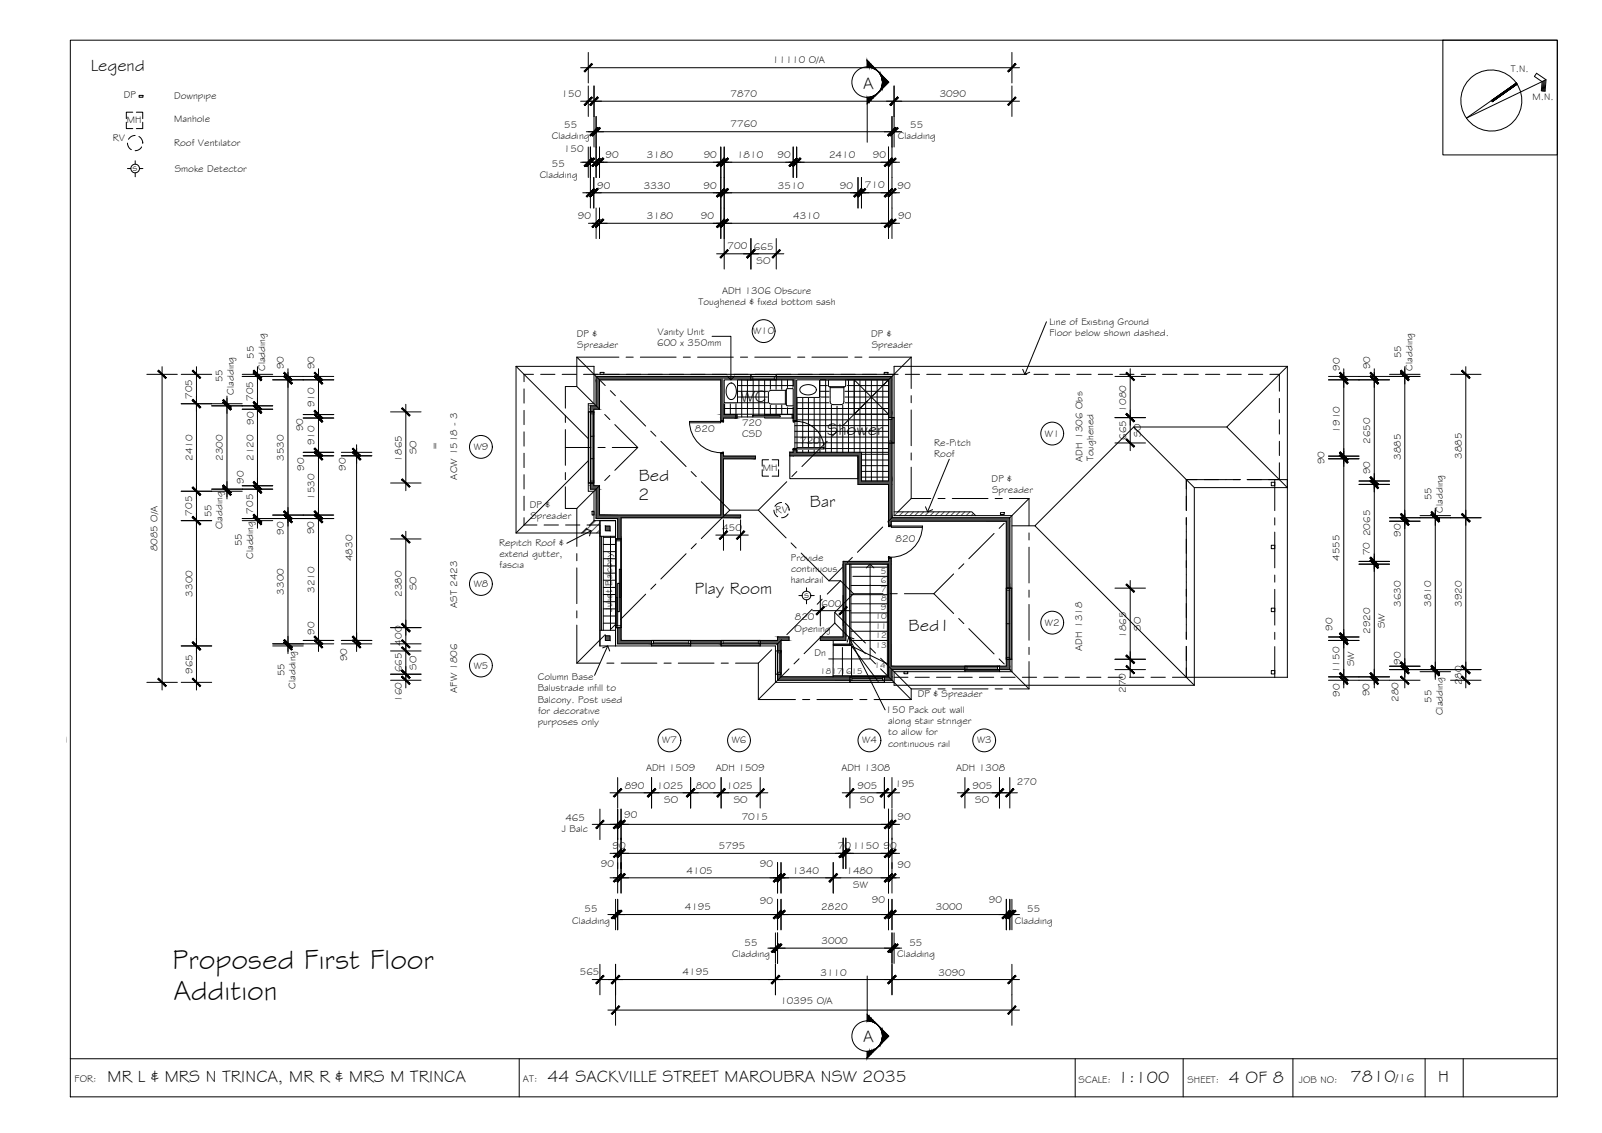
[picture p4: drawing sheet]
<svg xmlns="http://www.w3.org/2000/svg" width="420mm" height="297mm" viewBox="0 0 420 297" stroke-linecap="round" stroke-linejoin="round" font-family="sans-serif">
<defs><g id="words">
<g font-size="7.5">
<text x="45.2" y="253.9">Proposed First Floor</text>
<text x="45.5" y="262.3">Addition</text>
</g>
<g font-size="4.5">
<text x="23.8" y="18.5">Legend</text>
<text x="226.3" y="23.2">A</text>
<text x="194.3" y="105.5">WC</text>
<text x="216.9" y="114.1">Shower</text>
<text x="167.4" y="131.1">2</text>
<text x="167.5" y="126.1">Bed</text>
<text x="212.4" y="132.9">Bar</text>
<text x="182.2" y="155.8">Play Room</text>
<text x="238.3" y="165.6">Bed1</text>
<text x="226.3" y="273.1">A</text>
<text x="28.2" y="283.6">MR L &amp; MRS N TRINCA, MR R &amp; MRS M TRINCA</text>
<text x="143.6" y="283.6">44 SACKVILLE STREET MAROUBRA NSW 2035</text>
<text x="293.2" y="283.9">1:100</text>
<text x="322.3" y="283.9">4 OF 8</text>
<text x="354.2" y="283.8">7810</text>
<text x="377.2" y="283.7">H</text>
</g>
<text font-size="3.2" x="366" y="283.8">/16</text>
<g font-size="2.6">
<text x="202.6" y="16.5">11110 O/A</text>
<text x="396.3" y="18.8">T.N.</text>
<text x="32.5" y="25.7">DP</text>
<text x="45.7" y="26">Downpipe</text>
<text x="147.3" y="25.5">150</text>
<text x="191.6" y="25.4">7870</text>
<text x="246.5" y="25.5">3090</text>
<text x="401.9" y="26.2">M.N.</text>
<text x="33.3" y="32.3">MH</text>
<text x="45.7" y="32">Manhole</text>
<text x="148" y="33.6">55</text>
<text x="191.6" y="33.4">7760</text>
<text x="238.7" y="33.6">55</text>
<text x="29.6" y="37.1">RV</text>
<text x="45.7" y="38.4">Roof Ventilator</text>
<text x="144.7" y="36.5">Cladding</text>
<text x="147.9" y="39.8">150</text>
<text x="158.8" y="41.5">90</text>
<text x="169.6" y="41.5">3180</text>
<text x="184.6" y="41.5">90</text>
<text x="193.3" y="41.5">1810</text>
<text x="203.9" y="41.5">90</text>
<text x="217.4" y="41.5">2410</text>
<text x="228.9" y="41.5">90</text>
<text x="235.5" y="36.5">Cladding</text>
<text x="34.8" y="44.7">s</text>
<text x="45.8" y="45.1">Smoke Detector</text>
<text x="141.5" y="46.6">Cladding</text>
<text x="144.8" y="43.7">55</text>
<text x="156.6" y="49.5">90</text>
<text x="168.9" y="49.5">3330</text>
<text x="184.5" y="49.4">90</text>
<text x="204" y="49.5">3510</text>
<text x="220.3" y="49.5">90</text>
<text x="226.9" y="49.4">710</text>
<text x="235.4" y="49.5">90</text>
<text x="151.5" y="57.5">90</text>
<text x="169.6" y="57.5">3180</text>
<text x="183.8" y="57.4">90</text>
<text x="208" y="57.5">4310</text>
<text x="235.6" y="57.5">90</text>
<text x="190.8" y="65.4">700</text>
<text x="197.7" y="65.5">665</text>
<text x="198.4" y="69.3">SO</text>
<text x="189.4" y="77.1">ADH 1306 Obscure</text>
<text x="183.2" y="80.1">Toughened &amp; fixed bottom sash</text>
<text x="151.3" y="88.3">DP &amp;</text>
<text x="172.4" y="87.8">Vanity Unit</text>
<text x="197.5" y="87.6">W10</text>
<text x="228.5" y="88.3">DP &amp;</text>
<text x="275.3" y="85.2">Line of Existing Ground</text>
<text x="275.3" y="88.1">Floor below shown dashed.</text>
<text x="66.6" y="94.1" transform="rotate(-90 66.6 94.1)">55</text>
<text x="151.4" y="91.2">Spreader</text>
<text x="172.3" y="90.8">600 x 350mm</text>
<text x="228.6" y="91.2">Spreader</text>
<text x="367.5" y="93.9" transform="rotate(-90 367.5 93.9)">55</text>
<text x="58.4" y="100.2" transform="rotate(-90 58.4 100.2)">55</text>
<text x="69.5" y="97.3" transform="rotate(-90 69.5 97.3)">Cladding</text>
<text x="74.5" y="96.9" transform="rotate(-90 74.5 96.9)">90</text>
<text x="82.5" y="96.9" transform="rotate(-90 82.5 96.9)">90</text>
<text x="351.4" y="97.2" transform="rotate(-90 351.4 97.2)">90</text>
<text x="359.4" y="96.9" transform="rotate(-90 359.4 96.9)">90</text>
<text x="370.4" y="97.1" transform="rotate(-90 370.4 97.1)">Cladding</text>
<text x="50.4" y="104.6" transform="rotate(-90 50.4 104.6)">705</text>
<text x="61.3" y="103.4" transform="rotate(-90 61.3 103.4)">Cladding</text>
<text x="66.4" y="105.1" transform="rotate(-90 66.4 105.1)">705</text>
<text x="82.5" y="106.8" transform="rotate(-90 82.5 106.8)">910</text>
<text x="295.4" y="107.9" transform="rotate(-90 295.4 107.9)">1080</text>
<text x="66.6" y="111.3" transform="rotate(-90 66.6 111.3)">90</text>
<text x="79.5" y="113" transform="rotate(-90 79.5 113)">90</text>
<text x="182.3" y="113.2">820</text>
<text x="194.6" y="111.7">720</text>
<text x="351.4" y="113.4" transform="rotate(-90 351.4 113.4)">1910</text>
<text x="82.5" y="116.7" transform="rotate(-90 82.5 116.7)">910</text>
<text x="109.2" y="119.1" transform="rotate(-90 109.2 119.1)">SO</text>
<text x="114.9" y="118" transform="rotate(-90 114.9 118)">=</text>
<text x="124.3" y="118">W9</text>
<text x="194.7" y="114.6">CSD</text>
<text x="209.8" y="116.5">720</text>
<text x="245" y="117">Re-Pitch</text>
<text x="245" y="119.9">Roof</text>
<text x="274.1" y="114.5">W1</text>
<text x="295.4" y="115.4" transform="rotate(-90 295.4 115.4)">665</text>
<text x="299.2" y="114.7" transform="rotate(-90 299.2 114.7)">SO</text>
<text x="359.4" y="116.4" transform="rotate(-90 359.4 116.4)">2650</text>
<text x="50.4" y="120.9" transform="rotate(-90 50.4 120.9)">2410</text>
<text x="58.4" y="120.9" transform="rotate(-90 58.4 120.9)">2300</text>
<text x="66.5" y="120.9" transform="rotate(-90 66.5 120.9)">2120</text>
<text x="74.5" y="120.8" transform="rotate(-90 74.5 120.8)">3530</text>
<text x="79.7" y="123.5" transform="rotate(-90 79.7 123.5)">90</text>
<text x="90.7" y="123.4" transform="rotate(-90 90.7 123.4)">90</text>
<text x="105.4" y="121" transform="rotate(-90 105.4 121)">1865</text>
<text x="119.9" y="125.7" transform="rotate(-90 119.9 125.7)">ACW 1518 - 3</text>
<text x="200.1" y="123.4">MH</text>
<text x="283.9" y="121" transform="rotate(-90 283.9 121)">ADH 1306 Obs</text>
<text x="286.8" y="121" transform="rotate(-90 286.8 121)">Toughened</text>
<text x="347.4" y="121.7" transform="rotate(-90 347.4 121.7)">90</text>
<text x="359.4" y="124.4" transform="rotate(-90 359.4 124.4)">90</text>
<text x="367.4" y="120.6" transform="rotate(-90 367.4 120.6)">3885</text>
<text x="383.4" y="120.3" transform="rotate(-90 383.4 120.3)">3885</text>
<text x="63.9" y="126.9" transform="rotate(-90 63.9 126.9)">90</text>
<text x="82.5" y="131.1" transform="rotate(-90 82.5 131.1)">1530</text>
<text x="260.1" y="126.3">DP &amp;</text>
<text x="260.2" y="129.2">Spreader</text>
<text x="375.5" y="131.2" transform="rotate(-90 375.5 131.2)">55</text>
<text x="50.4" y="135.2" transform="rotate(-90 50.4 135.2)">705</text>
<text x="55.4" y="135.6" transform="rotate(-90 55.4 135.6)">55</text>
<text x="66.4" y="134.7" transform="rotate(-90 66.4 134.7)">705</text>
<text x="139" y="133.2">DP &amp;</text>
<text x="139.1" y="136.1">Spreader</text>
<text x="203.4" y="134.5">RV</text>
<text x="378.4" y="134.4" transform="rotate(-90 378.4 134.4)">Cladding</text>
<text x="58.4" y="138.8" transform="rotate(-90 58.4 138.8)">Cladding</text>
<text x="63.4" y="143.3" transform="rotate(-90 63.4 143.3)">55</text>
<text x="74.5" y="140.2" transform="rotate(-90 74.5 140.2)">90</text>
<text x="82.4" y="140.1" transform="rotate(-90 82.4 140.1)">90</text>
<text x="130.9" y="143.2">Repitch Roof &amp;</text>
<text x="189.4" y="139.2">450</text>
<text x="234.9" y="142.1">820</text>
<text x="359.4" y="140.6" transform="rotate(-90 359.4 140.6)">2065</text>
<text x="367.4" y="140.7" transform="rotate(-90 367.4 140.7)">90</text>
<text x="41.3" y="144.6" transform="rotate(-90 41.3 144.6)">8085 O/A</text>
<text x="66.4" y="146.5" transform="rotate(-90 66.4 146.5)">Cladding</text>
<text x="92.4" y="147.2" transform="rotate(-90 92.4 147.2)">4830</text>
<text x="131" y="146.1">extend gutter,</text>
<text x="131" y="149">fascia</text>
<text x="207.4" y="147">Provide</text>
<text x="207.5" y="149.9">continuous</text>
<text x="351.4" y="147" transform="rotate(-90 351.4 147)">4555</text>
<text x="359.3" y="145.6" transform="rotate(-90 359.3 145.6)">70</text>
<text x="74.5" y="155.9" transform="rotate(-90 74.5 155.9)">3300</text>
<text x="82.5" y="155.4" transform="rotate(-90 82.5 155.4)">3210</text>
<text x="109.2" y="154.7" transform="rotate(-90 109.2 154.7)">SO</text>
<text x="124.3" y="153.9">W8</text>
<text x="207.4" y="152.9">handrail</text>
<text x="50.4" y="156.4" transform="rotate(-90 50.4 156.4)">3300</text>
<text x="105.4" y="156.5" transform="rotate(-90 105.4 156.5)">2380</text>
<text x="119.9" y="159.3" transform="rotate(-90 119.9 159.3)">AST 2423</text>
<text x="160.5" y="160.4" transform="rotate(-90 160.5 160.4)">Juliet Balcony</text>
<text x="210.9" y="156.7">s</text>
<text x="215.5" y="159">600</text>
<text x="367.4" y="159.1" transform="rotate(-90 367.4 159.1)">3630</text>
<text x="375.4" y="159.1" transform="rotate(-90 375.4 159.1)">3810</text>
<text x="383.4" y="159.1" transform="rotate(-90 383.4 159.1)">3920</text>
<text x="82.5" y="166.4" transform="rotate(-90 82.5 166.4)">90</text>
<text x="208.4" y="165.6">Opening</text>
<text x="208.4" y="162.7">820</text>
<text x="274.1" y="164">W2</text>
<text x="295.4" y="167.3" transform="rotate(-90 295.4 167.3)">1865</text>
<text x="299.2" y="165.3" transform="rotate(-90 299.2 165.3)">SO</text>
<text x="349.4" y="165.4" transform="rotate(-90 349.4 165.4)">90</text>
<text x="359.4" y="166.2" transform="rotate(-90 359.4 166.2)">2920</text>
<text x="363.2" y="164.7" transform="rotate(-90 363.2 164.7)">SW</text>
<text x="91.1" y="173.4" transform="rotate(-90 91.1 173.4)">90</text>
<text x="105.4" y="169.3" transform="rotate(-90 105.4 169.3)">400</text>
<text x="213.6" y="171.9">Dn</text>
<text x="283.9" y="170.6" transform="rotate(-90 283.9 170.6)">ADH 1318</text>
<text x="50.4" y="176.7" transform="rotate(-90 50.4 176.7)">965</text>
<text x="74.6" y="177.3" transform="rotate(-90 74.6 177.3)">55</text>
<text x="105.4" y="176.3" transform="rotate(-90 105.4 176.3)">665</text>
<text x="109.2" y="175.5" transform="rotate(-90 109.2 175.5)">SO</text>
<text x="124.3" y="175.3">W5</text>
<text x="141" y="178.3">Column Base</text>
<text x="351.4" y="176.5" transform="rotate(-90 351.4 176.5)">1150</text>
<text x="355.2" y="174.7" transform="rotate(-90 355.2 174.7)">SW</text>
<text x="367.4" y="174.3" transform="rotate(-90 367.4 174.3)">90</text>
<text x="383.4" y="179.6" transform="rotate(-90 383.4 179.6)">280</text>
<text x="77.5" y="180.6" transform="rotate(-90 77.5 180.6)">Cladding</text>
<text x="105.4" y="184" transform="rotate(-90 105.4 184)">160</text>
<text x="119.9" y="181.6" transform="rotate(-90 119.9 181.6)">AFW 1806</text>
<text x="141" y="181.3">Balustrade infill to</text>
<text x="141" y="184.2">Balcony. Post used</text>
<text x="240.7" y="182.7">DP &amp; Spreader</text>
<text x="295.3" y="181.7" transform="rotate(-90 295.3 181.7)">270</text>
<text x="351.4" y="182.7" transform="rotate(-90 351.4 182.7)">90</text>
<text x="359.2" y="182.6" transform="rotate(-90 359.2 182.6)">90</text>
<text x="366.8" y="184" transform="rotate(-90 366.8 184)">280</text>
<text x="375.5" y="184.3" transform="rotate(-90 375.5 184.3)">55</text>
<text x="141" y="190">purposes only</text>
<text x="141.1" y="187.1">for decorative</text>
<text x="232.3" y="186.9">150 Pack out wall</text>
<text x="232.9" y="189.9">along stair stringer</text>
<text x="378.4" y="187.5" transform="rotate(-90 378.4 187.5)">Cladding</text>
<text x="0" y="194.3">ector - Existing</text>
<text x="173.7" y="194.9">W7</text>
<text x="191.9" y="194.9">W6</text>
<text x="226.2" y="194.9">W4</text>
<text x="232.9" y="195.7">continuous rail</text>
<text x="233" y="192.8">to allow for</text>
<text x="256.3" y="194.9">W3</text>
<text x="169.5" y="202">ADH 1509</text>
<text x="187.7" y="202">ADH 1509</text>
<text x="220.7" y="202">ADH 1308</text>
<text x="250.8" y="202">ADH 1308</text>
<text x="163.8" y="206.8">890</text>
<text x="172.3" y="206.8">1025</text>
<text x="182.5" y="206.8">800</text>
<text x="190.5" y="206.8">1025</text>
<text x="224.9" y="206.8">905</text>
<text x="234.7" y="206.2">195</text>
<text x="255.1" y="206.8">905</text>
<text x="266.7" y="205.8">270</text>
<text x="148.3" y="215.2">465</text>
<text x="163.7" y="214.5">90</text>
<text x="174.2" y="210.6">SO</text>
<text x="192.4" y="210.6">SO</text>
<text x="194.5" y="215">7015</text>
<text x="225.6" y="210.6">SO</text>
<text x="235.4" y="215">90</text>
<text x="255.8" y="210.6">SO</text>
<text x="147.4" y="218.2">J Balc</text>
<text x="157.6" y="227.3">90</text>
<text x="160.7" y="222.6">90</text>
<text x="188.6" y="222.6">5795</text>
<text x="199.3" y="227.2">90</text>
<text x="219.7" y="222.6">701150</text>
<text x="231.7" y="222.6">90</text>
<text x="235.4" y="227.6">90</text>
<text x="180" y="229.1">4105</text>
<text x="207.9" y="229.1">1340</text>
<text x="222" y="229.1">1480</text>
<text x="223.8" y="232.9">SW</text>
<text x="153.3" y="239.2">55</text>
<text x="179.6" y="238.7">4195</text>
<text x="199.3" y="237">90</text>
<text x="215.4" y="238.7">2820</text>
<text x="228.6" y="236.8">90</text>
<text x="245.4" y="238.7">3000</text>
<text x="259.3" y="236.8">90</text>
<text x="269.4" y="239.2">55</text>
<text x="150.1" y="242.1">Cladding</text>
<text x="266.2" y="242.1">Cladding</text>
<text x="192" y="251">Cladding</text>
<text x="195.2" y="248">55</text>
<text x="215.4" y="247.5">3000</text>
<text x="235.3" y="251">Cladding</text>
<text x="238.5" y="248">55</text>
<text x="152" y="255.7">565</text>
<text x="179" y="255.7">4195</text>
<text x="215.2" y="255.7">3110</text>
<text x="246.2" y="255.7">3090</text>
<text x="204.7" y="263.3">10395 O/A</text>
<text x="19.6" y="283.8">FOR:</text>
<text x="137.2" y="283.6">AT:</text>
<text x="282.9" y="283.9">SCALE:</text>
<text x="311.5" y="283.9">SHEET:</text>
<text x="340.7" y="283.9">JOB NO:</text>
</g>
<g font-size="2.2">
<text x="231" y="150.4">5</text>
<text x="231" y="152.8">6</text>
<text x="231" y="155.1">7</text>
<text x="231" y="160">9</text>
<text x="231.1" y="157.5">8</text>
<text x="229.6" y="162.3">10</text>
<text x="229.6" y="164.8">11</text>
<text x="229.6" y="167.3">12</text>
<text x="229.6" y="169.9">13</text>
<text x="215.1" y="176.8">18171615</text>
<text x="229.4" y="175.2">14</text>
</g>
</g></defs>
<!-- layer: HATCH -->
<g fill="none" stroke="#545454" stroke-width=".26">
<path d="M156.2 136.5l-3.3 3.2M157.3 137.1l-2.6 2.6M157.3 138.9l-.8 .8M235.5 134.2l-1 1M236.9 134.2l-1 1M238.2 134.2l-1 1M239.6 134.2l-1 1M240.9 134.2l-1 1M242.3 134.2l-1 1M243.6 134.2l-1 1M244.9 134.2l-.9 1M246.3 134.2l-1 1"/>
<path d="M247.7 134.2l-1.1 1M249 134.2l-1 1M250.3 134.2l-.9 1M251.7 134.2l-1 1M253 134.2l-1 1M254.4 134.2l-1 1M255.3 134.6l-.6 .6"/>
</g>
<g fill="#545454" stroke="#545454" stroke-width=".26">
<path d="M233 146.3l.7 .9v-.9zM233 146.3l.7 .9h-.7z"/>
<path d="M221.1 147.2l12.6 .7v-.7zM221.1 147.2l12.6 .7h-12.6z"/>
<path d="M221.1 147.9l.7 19.1v-19.1zM221.1 147.9l.7 19.1h-.7z"/>
<path d="M215.1 167l6.7 .9v-.9zM215.1 167l6.7 .9h-6.7z"/>
<path d="M233 147.9l.7 26.8v-26.8zM233 147.9l.7 26.8h-.7z"/>
<path d="M233 174.7l20.1 .8v-.8zM233 174.7l20.1 .8h-20.1z"/>
<path d="M233 175.5l.9 2v-2zM233 175.5l.9 2h-.9z"/>
<path d="M232 177.5l1.9 .8v-.8zM232 177.5l1.9 .8h-1.9z"/>
<path d="M189 118.9l.7 .7v-.7zM189 118.9l.7 .7h-.7z"/>
<path d="M189 119.6l9.1 .7v-.7zM189 119.6l9.1 .7h-9.1z"/>
<path d="M154.8 126.6l.9 .8v-.8zM154.8 126.6l.9 .8h-.9z"/>
<path d="M154.8 127.4l2.4 .8v-.8zM154.8 127.4l2.4 .8h-2.4z"/>
<path d="M189 120.3l.7 14.7v-14.7zM189 120.3l.7 14.7h-.7z"/>
<path d="M156.3 128.2l.9 6.8v-6.8zM156.3 128.2l.9 6.8h-.9z"/>
<path d="M156.3 135l37.9 .7v-.7zM156.3 135l37.9 .7h-37.9z"/>
<path d="M156.3 135.7l6.6 .2v-.2zM156.3 135.7l6.6 .2h-6.6z"/>
<path d="M162 135.9l.9 5.4v-5.4zM162 135.9l.9 5.4h-.9z"/>
<path d="M156.3 98.7l40.6 .9v-.9zM156.3 98.7l40.6 .9h-40.6z"/>
<path d="M156.3 99.6l.9 6.8v-6.8zM156.3 99.6l.9 6.8h-.9z"/>
<path d="M154.8 106.4l2.4 .9v-.9zM154.8 106.4l2.4 .9h-2.4z"/>
<path d="M154.8 107.3l.9 .7v-.7zM154.8 107.3l.9 .7h-.9z"/>
<path d="M189 99.6l.9 9.1v-9.1zM189 99.6l.9 9.1h-.9z"/>
<path d="M189 108.7l4 .9v-.9zM189 108.7l4 .9h-4z"/>
<path d="M189 109.6l.7 .7v-.7zM189 109.6l.7 .7h-.7z"/>
<path d="M208 117.9l.9 .7v-.7zM208 117.9l.9 .7h-.9z"/>
<path d="M207.1 118.6l18.8 .9v-.9zM207.1 118.6l18.8 .9h-18.8z"/>
<path d="M225 119.5l.9 6v-6zM225 119.5l.9 6h-.9z"/>
<path d="M233 116.1l.9 10v-10zM233 116.1l.9 10h-.9z"/>
<path d="M225 125.5l.9 .6v-.6zM225 125.5l.9 .6h-.9z"/>
<path d="M225 126.1l8.9 .9v-.9zM225 126.1l8.9 .9h-8.9z"/>
<path d="M233 127l.9 8.7v-8.7zM233 127l.9 8.7h-.9z"/>
<path d="M233 135.7l31.8 .9v-.9zM233 135.7l31.8 .9h-31.8z"/>
<path d="M233 136.6l.7 1.1v-1.1zM233 136.6l.7 1.1h-.7z"/>
<path d="M263.9 136.6l.9 17.6v-17.6zM263.9 136.6l.9 17.6h-.9z"/>
<path d="M203.6 98.7l30.3 .9v-.9zM203.6 98.7l30.3 .9h-30.3z"/>
<path d="M233 99.6l.9 9v-9zM233 99.6l.9 9h-.9z"/>
<path d="M208 99.6l.9 9.1v-9.1zM208 99.6l.9 9.1h-.9z"/>
<path d="M233 108.6l.9 .9v-.9zM233 108.6l.9 .9h-.9z"/>
<path d="M208 108.7l.9 .9v-.9zM208 108.7l.9 .9h-.9z"/>
<path d="M208 109.6l.9 .7v-.7zM208 109.6l.9 .7h-.9z"/>
<path d="M207.1 118.6l.9 .9v-.9zM207.1 118.6l.9 .9h-.9z"/>
<path d="M203.9 167l3 .9v-.9zM203.9 167l3 .9h-3z"/>
<path d="M199.4 167.9l5.4 .9v-.9zM199.4 167.9l5.4 .9h-5.4z"/>
<path d="M203.9 168.8l.9 1.9v-1.9zM203.9 168.8l.9 1.9h-.9z"/>
<path d="M203.9 176.8l.9 .7v-.7zM203.9 176.8l.9 .7h-.9z"/>
<path d="M203.9 177.5l19 .8v-.8zM203.9 177.5l19 .8h-19z"/>
<path d="M263.9 172.8l.9 1.9v-1.9zM263.9 172.8l.9 1.9h-.9z"/>
<path d="M262.1 174.7l2.7 .8v-.8zM262.1 174.7l2.7 .8h-2.7z"/>
<path d="M162 164.5l.9 3.4v-3.4zM162 164.5l.9 3.4h-.9z"/>
<path d="M181.1 167.9l8 .9v-.9zM181.1 167.9l8 .9h-8z"/>
<path d="M162 167.9l8.9 .9v-.9zM162 167.9l8.9 .9h-8.9z"/>
<path d="M158.8 137.9l1.2 1.2v-1.2zM158.8 137.9l1.2 1.2h-1.2z"/>
<path d="M158.8 166.7l1.2 1.2v-1.2zM158.8 166.7l1.2 1.2h-1.2z"/>
</g>
<!-- layer: NEWWORK -->
<g fill="none" stroke="#000" stroke-width=".26">
<path d="M196.9 98.1v1.5M203.6 98.1v1.5M154.3 108h1.4M233 109.5h1.5M233 116.1h1.5M154.3 126.6h1.4M157.3 136.5v32.8h4.1v-4.1h-4.1M157.3 136.5h4.1v4.1h-4.1zM158.8 137.9h1.2v1.2h-1.2zM234.5 134.2h20.4l1 1M157.7 140.6v24.6M158.2 140.6v24.6"/>
<path d="M161.4 141.3h1.5M162 141.3v-5.4h-5.7v-7.7h-1.5v-21.8h1.5v-7.7h77.6v37h30.9v39.8h-30.9v2.8h-30v-9.5h-41.9v-4.3M233 149.2v-1.3h-11.2v20h-6.7v-.9h6v-19.8h11.9v-.9h.7v28.4h30.2v-38.1h-30.2v1.1h-.7v-10.7h-8v-7.5h-17.9v-.9h.9v-.7h.9v.7h17v7.5h7.1v-26.5h-24.1v10.7h-.9v-10.7h-18.1v9.1h3.1v.9h-3.3v.7h-.7v-10.7h-31.8v7.7h-1.5v20.1h1.5v7.6h31.8v-16.1h.7v.7h8.4v.7h-8.4v14.7h4.5v.7h-31.3v32.2h41v-.9h3v.9h-2.1v9.6h28.2v-26.4M263.9 154.2h1.5M158.8 166.7h1.2v1.2h-1.2zM161.4 164.5h1.5M170.9 167.9v1.4M181.1 167.9v1.4M189.1 167.9v1.4M199.4 167.9v1.4M203.4 176.8h1.4M203.4 170.7h1.4"/>
<path d="M222.9 177.5v1.4M232 177.5v1.4M253.1 174.7v1.4M262.1 174.7v1.4M263.9 172.8h1.5"/>
</g>
<!-- layer: EXISTING -->
<g fill="none" stroke="#000" stroke-width=".26">
<path d="M139.9 98.1h-2.5v2M141.8 98.1h3.7M147.4 98.1h3.8M153 98.1h3.8M158.7 98.1h3.7M164.3 98.1h3.7M169.9 98.1h3.8M175.5 98.1h3.8M181.2 98.1h3.7M186.8 98.1h3.7M192.4 98.1h3.8M198 98.1h3.8"/>
<path d="M203.7 98.1h3.7M209.3 98.1h3.7M214.9 98.1h3.8M220.5 98.1h3.8M226.2 98.1h3.7M231.8 98.1h3.7M237.4 98.1h3.8M243 98.1h3.8M248.7 98.1h3.7M254.3 98.1h3.7M259.9 98.1h3.8M265.5 98.1h3.8"/>
<path d="M271.2 98.1h3.7M276.8 98.1h3.8M282.4 98.1h3.8M288 98.1h3.8M293.7 98.1h3.7M299.3 98.1h3.8M304.9 98.1h3.8M310.5 98.1h3.8M316.2 98.1h3.7M321.8 98.1h3.8M327.4 98.1h3.8M333 98.1h2.5v4.5"/>
<path d="M137.4 102v3.7M137.4 107.6v3.7M137.4 113.2v3.8M137.4 118.8v3.8M335.5 104.5v3.7M335.5 110.1v3.7M335.5 115.7v3.7M137.4 124.5v3.7M137.4 130.1v3.7M137.4 135.7v1.9h3.4M142.7 137.6h3.8M148.3 137.6h3.8"/>
<path d="M154 137.6h3.3v31.7M311.1 130.1v3.7M311.1 135.7v3.8M314 125.7h-2.9v2.5M315.8 125.7h3.8M321.5 125.7h3.7M327.1 125.7h3.7M333.4 126.4h.9v1h-.9zM334.3 125.7v8.2M334.3 135.8v1.8M334.3 139.5v9.4M335.5 121.3v4.4h-2.8"/>
<path d="M311.1 141.3v3.8M311.1 147v3.7M311.1 152.6v3.7M311.1 158.2v3.8M333.4 143h.9v.8h-.9zM333.4 159.4h.9v1h-.9zM334.3 150.8v1.8M334.3 154.5v9.4M234.5 177.6h3.6M240 177.6h3.7M245.6 177.6h3.8M251.3 177.6h3.7"/>
<path d="M256.9 177.6h3.7M262.5 177.6h3.7M268.1 177.6h3.8M273.8 177.6h3.7M279.4 177.6h3.7M285 177.6h3.7M290.6 177.6h3.8M296.3 177.6h3.7M301.9 177.6h3.7M311.1 163.8v3.8M311.1 169.5v3.7M311.1 175.1v2.5h-3.6"/>
<path d="M333.4 175.8h.9v.9h-.9zM334.3 165.8v1.8M334.3 169.5v8.1"/>
</g>
<!-- layer: BORDER -->
<g fill="none" stroke="#000" stroke-width=".26">
<path d="M18.4 10.5h390v277.1h-390zM378.4 10.5h30v30.1h-30zM397.9 22.1l-6.5 4.6M404.7 21.3l-.2 2.5M404.9 21.2l-.1 2.7M405.2 21l-.2 2.9M405.5 20.9l-.3 3-1-.1 .2-2.4-2-1.4 .6-.8 2.5 1.7-20.9 10.1 13.1-9.2M18.4 277.6h390M136.2 277.6v10M282 277.6v10M310.3 277.6v10M339.1 277.6v10"/>
<path d="M373.8 277.6v10M383.8 277.6v10"/>
<circle cx="391.1" cy="26.4" r="8"/>
</g>
<!-- layer: SERVICES -->
<g fill="none" stroke="#000" stroke-width=".26">
<path d="M33.1 32v1.7h1.7M33.4 37.5l.4 1.1 .6 .6M34.8 29.4h-1.7v1.7M35.4 35.5l-1.1 .3-.6 .7M35.8 29.4h1.6v1.7M36.4 35.8l.7 .6 .3 1.1M36.5 25h1v.5h-1zM37.2 38.5l-.7 .7-1.1 .3M37.4 37.5h.1M37.4 32v1.7h-1.6M33.4 44.2h.9M35.5 42.2v.8"/>
<path d="M35.5 45.3v1M36.6 44.2h.9M157.4 97.6h1v.5h-1zM231.9 97.6h1v.5h-1zM155.3 134h.5v1h-.5zM199.9 123.1v1.7h1.7M201.6 120.5h-1.7v1.7M202.5 120.5h1.7v1.7M203 133.7l.3 1.1 .7 .7M204.2 123.1v1.7h-1.7M205 131.7l-1.1 .4-.7 .7M206 132l.6 .6 .4 1.1"/>
<path d="M206.7 134.7l-.6 .7-1.1 .3M207 133.7h.1M262.4 134.4h1v.5h-1zM209.5 156.1h.9M211.5 154.1v.9M211.5 157.3v1M212.7 156.1h.9M237.1 176.1h1v.5h-1z"/>
<circle cx="35.5" cy="44.2" r="1.13"/>
<circle cx="211.5" cy="156.1" r="1.13"/>
</g>
<!-- layer: TILES -->
<g fill="none" stroke="#000" stroke-width=".26">
<path d="M190 99.6v9.1M191.5 99.6v9.1M193 99.6v9.7M194.5 99.6v9.7M196 99.6v9.7M197.5 99.6v9.4M199 99.6v9.4M200.5 99.6v9.1M202 99.6v9.1M203.5 99.6v9.1M205 99.6v9.1M206.5 99.6v9.1"/>
<path d="M209 99.6v19M210.5 99.6v19M212 99.6v19M213.5 99.6v19M215 99.6v19M216.5 99.6v19M218 99.6v19M219.5 99.6v19M221 99.6v19M222.5 99.6v19M224 99.6v19M225.5 99.6v19"/>
<path d="M227 99.6v26.5M228.5 99.6v26.5M230 99.6v26.5M231.5 99.6v26.5M189.9 101.1h18.1M189.9 102.6h18.1M189.9 104.1h18.1M189.9 105.6h18.1M189.9 107.1h18.1M189.9 108.6h18.1M193.3 109.3h4.1M208.5 111.6h24.5"/>
<path d="M208.5 113.1h24.5M208.5 114.6h24.5M208.5 116.1h24.5M208.5 110.6v7h24.5M208.9 101.1h24.1M208.9 102.6h24.1M208.9 104.1h24.1M208.9 105.6h24.1M208.9 107.1h24.1M208.9 108.6h24.1M208.9 110.1h24.1M225.9 119.1h7.1"/>
<path d="M225.9 120.6h7.1M225.9 122.1h7.1M225.9 123.6h7.1M225.9 125.1h7.1M158.2 140.9h3.2M158.2 142.7h3.2M158.2 144.6h3.2M158.2 146.5h3.2M158.2 148.4h3.2M158.2 150.3h3.2M158.2 152.1h3.2M158.2 154h3.2"/>
<path d="M158.2 155.9h3.2M158.2 157.7h3.2M158.2 159.6h3.2M160.1 140.6v24.6M158.2 161.5h3.2M158.2 163.4h3.2"/>
</g>
<!-- layer: SECTION POINT -->
<g fill="#000" stroke="#000" stroke-width=".26">
<path d="M229.9 18.3l.4 .4zM230.6 19.1l.4 .5zM229.9 24.7l.4-.3zM230.6 23.9l-.3 .5zM231.4 19.9l1.7 1.6-1.7 1.7zM229.9 268.4l.4 .4zM229.9 274.8l.4-.3zM230.3 268.8l.3 .4zM231 273.6l-.4 .5zM231.4 270l1.7 1.6-1.7 1.7z"/>
<path d="M227.4 15.9l.6 .5v1.2zM227.4 15.9v1.6l.6 .1z"/>
<path d="M228 16.4l.5 .5v.8zM228 16.4v1.2l.5 .1z"/>
<path d="M228.5 16.9l.5 .5v.4zM228.5 16.9v.8l.5 .1z"/>
<path d="M229 17.4l.4 .7zM229 17.4v.4l.4 .3z"/>
<path d="M229.4 17.9l.5 .5zM229.4 17.9l.5 .5z"/>
<path d="M230.6 19.1l.4 .5zM230.3 18.7l.3 .4z"/>
<path d="M231 19.4l.2 .2v.5zM231 19.4l.2 .7z"/>
<path d="M231.2 19.6l.1 1.1zM231.2 19.6l.1 1.1z"/>
<path d="M231.3 19.8l.1 1.5zM231.3 19.8l.1 1.5z"/>
<path d="M227.4 25.5h.6v1.2zM227.4 25.5v1.7l.6-.5z"/>
<path d="M228 25.5l.5-.1v.8zM228 25.5v1.2l.5-.5z"/>
<path d="M228.5 25.4l.5-.2v.5zM228.5 25.4v.8l.5-.5z"/>
<path d="M229 25.2l.4-.2v.2zM229 25.2v.5l.4-.5z"/>
<path d="M229.4 25l.5-.3zM229.4 25v.2l.5-.4z"/>
<path d="M231 23.5v.2l-.4 .2zM230.6 23.9l.4-.2z"/>
<path d="M231.2 22.9v.5l-.2 .1zM231 23.5v.2l.2-.3z"/>
<path d="M231.3 22.4v.9l-.1-.4zM231.2 22.9v.5l.1-.1z"/>
<path d="M231.4 21.8v1.4zM231.3 22.4v.9z"/>
<path d="M228 275.6l-.6 1.7 .6-.5zM227.4 275.6h.6l-.6 1.7z"/>
<path d="M228 266.5l-.6 1.1 .6 .1zM227.4 266l.6 .5-.6 1.1z"/>
<path d="M228.5 275.5l-.5 1.3 .5-.5zM228 275.6l.5-.1-.5 1.3z"/>
<path d="M228.5 267l-.5 .7 .5 .1zM228 266.5l.5 .5-.5 .7z"/>
<path d="M229 275.3l-.5 1 .5-.5zM228.5 275.5l.5-.2-.5 1z"/>
<path d="M228.5 267.8l.5 .1v-.4zM228.5 267l.5 .5-.5 .3z"/>
<path d="M229.4 275.1l-.4 .7zM229 275.3l.4-.2-.4 .7z"/>
<path d="M229 267.9l.4 .3v-.2zM229 267.5l.4 .5-.4-.1z"/>
<path d="M229.9 274.8l-.5 .5zM229.4 275.1l.5-.3-.5 .5z"/>
<path d="M229.4 268.2l.5 .3zM229.4 268l.5 .4-.5-.2z"/>
<path d="M231 273.6l-.4 .5zM230.6 274l-.3 .5z"/>
<path d="M230.6 269.2l.4 .5zM230.6 269.2l.4 .3z"/>
<path d="M231.2 273l-.2 .8 .2-.2zM231.2 273l-.2 .8z"/>
<path d="M231 269.7l.2 .5v-.5zM231 269.5l.2 .2h-.2z"/>
<path d="M231.3 272.5l-.1 1.1zM231.3 272.5l-.1 1.1z"/>
<path d="M231.3 269.9l-.1 .3 .1 .6zM231.2 269.7l.1 .2-.1 .3z"/>
<path d="M231.4 271.9l-.1 1.5zM231.4 271.9l-.1 1.5z"/>
<path d="M231.4 270v1.3zM231.3 269.9v.9z"/>
</g>
<g fill="none" stroke="#000" stroke-width=".26">
<path d="M227.4 17.5v-1.6l5.7 5.6-5.7 5.7M227.4 25.5v11.8M227.4 255.9v11.7M227.4 266l5.7 5.6-5.7 5.7v-1.7"/>
<circle cx="227.4" cy="21.5" r="4"/>
<circle cx="227.4" cy="271.6" r="4"/>
</g>
<!-- layer: ROOFPLAN EXIST. -->
<g fill="none" stroke="#000" stroke-width=".26">
<path d="M135.3 96h20.5v2.1M135.3 96v43.7M135.3 96l19 19M337.6 96l-15.9 15.9 15.9 15.9h-24.4M337.6 96h-103.1v2.1M337.6 96v81.6M297.3 111.9l-25.9 26 41.8 41.8M321.7 111.9h-24.4l15.9 15.9M153.9 138.4l-1.3 1.3h-17.3M154.3 120.8l-19 18.9M155.8 136.5l-1.3 1.3M265.4 137.9h6"/>
<path d="M311.1 135.7v1.9M311.1 139.5v9.3M313.2 127.8v51.9M321.6 125.7h-10.5v8.1M323.5 125.7h1.8M327.2 125.7h10.4M311.1 150.7v1.9M311.1 154.5v9.3M234.5 178.9v.8h78.7M311.1 169.5v8.1h26.5M311.1 165.7v1.9"/>
</g>
<!-- layer: STAIRS -->
<g fill="none" stroke="#000" stroke-width=".26">
<path d="M222.8 147.9v21M223.2 158.3h9.5M223.2 155.9h9.5M223.2 153.5h9.5M223.2 148.7h9.5M223.2 147.9v21.3M223.7 151.1h9M232.7 147.9v29.3h-14.2M233 147.9v29.6h-16.4M218.5 168.9h4.8M218.5 169.2h4.7l7.1 9.5M220.9 169.7v7.5"/>
<path d="M221.8 167.9h-3.3v9.6M223.2 167.9h9.5M223.2 165.5h9.5M223.2 163.1h9.5M223.2 160.7h9.5M232.7 174l-9.4-4.6v7.8"/>
</g>
<!-- layer: INSULCLAD -->
<path d="M155.8 98.1h78.7v37.1h30.9v40.9h-30.9v2.8h-31.1v-9.6h-42v-32.8h-5.6v-7.7h-1.5v-23h1.5z" fill="none" stroke="#000" stroke-width=".26"/>
<!-- layer: ROOFPLAN NEW -->
<g fill="none" stroke="#000" stroke-width=".26">
<path d="M151.3 93.6v7.7h-3v5.7M151.3 93.6h11M151.3 93.6l7.4 7.5M164.2 93.6h1.9M167.9 93.6h9.4M179.2 93.6h1.9M183 93.6h9.3M194.2 93.6h1.9M198 93.6h9.3M209.2 93.6h1.9M212.9 93.6h9.4M224.2 93.6h1.9"/>
<path d="M228 93.6h11M239 93.6v8.2M239 93.6l-7.5 7.5M148.3 108.9v1.9M148.3 112.6v9.4M148.3 117.3h6.7M151.3 101.3l6 6M156.8 117.3h1.9M158.6 108.7l1.3 1.3M160.1 102.4l1.3 1.4M160.6 117.3h6.7M161.3 111.3l6 6-6 6"/>
<path d="M162.7 105.1l6.6 6.6M170.7 113l1.3 1.4M173.3 115.7l6.6 6.6M216.9 115.7l-6.6 6.6M219.6 113l-1.3 1.4M227.5 105.1l-6.6 6.6M230.2 102.4l-1.3 1.4M239 103.7v1.9M239 107.5v9.4M239 118.7v1.9M148.3 127.6v5.7h3M148.3 123.9v1.9"/>
<path d="M151.3 133.3v9.9M152.6 139.7h4.7M157.3 127.3l-6 6M159.9 124.6l-1.3 1.4M181.3 123.6l1.3 1.4M183.9 126.3l7.5 7.4-7.5 7.5M191.4 133.7h7.5l7.3 7.3M206.3 126.3l-7.4 7.4M209 123.6l-1.3 1.4M231.5 138.2l-6.6 6.6M234.2 135.5l-1.4 1.3M239 130.7h5.1"/>
<path d="M239 122.5v8.2M239 130.7l-3.5 3.5M246 130.7h1.9M249.8 130.7h9.3M260.7 139.9l-6.6 6.6M261 130.7h1.9M263.4 137.2l-1.3 1.3M264.7 130.7h5.2M269.9 130.7v7.1M269.9 139.7v1.9M269.9 130.7l-5.2 5.2M151.3 145.1v1.9"/>
<path d="M151.3 148.9v9.4M169.3 155.8l-6.6 6.6M172 153.1l-1.3 1.4M179.9 145.2l-6.6 6.6M182.6 142.5l-1.3 1.4M207.5 142.3l1.3 1.4M210.1 145l7.3 7.3M213 159.7l-6.6 6.7M215.6 157.1l-1.3 1.3M217.4 152.3h3.1M220.5 152.3l3.3 3.4-4.9 4.8v2.9M220.5 152.3l-3.5 3.5"/>
<path d="M220.9 148.8l-3.5 3.5M223.5 146.1l-1.3 1.3M223.8 155.7h7.8M233.5 155.7h1.8M237.2 155.7h7.7M244.9 155.7l5.2 5.1M250.1 150.5l-5.2 5.2M252.8 147.8l-1.4 1.3M269.9 143.5v9.3M269.9 154.7v1.9M269.9 158.5v9.3M151.3 160.1v1.9"/>
<path d="M151.3 163.9v10M151.3 173.9h6M158.7 166.4l-7.4 7.5M159.2 173.9h1.8M161.4 163.7l-1.3 1.4M162.9 173.9h9.4M174.1 173.9h1.9M177.9 173.9h9.4M189.2 173.9h1.8M192.9 173.9h6M198.9 173.9v9.5M202.4 170.4l-3.5 3.5"/>
<path d="M205 167.7l-1.3 1.3M206.9 175.4l-8 8M209.6 172.7l-1.4 1.3M218.9 163.4l-8 8M218.9 163.4l8.1 8M218.9 160.5l8.1 8.1M228.3 172.7l1.3 1.3M228.3 169.9l1.3 1.3M231 175.4l8 8M231 172.6l8 8M251.4 162.2l1.4 1.3M254.1 164.8l6.6 6.6"/>
<path d="M262.1 172.8l1.3 1.3M264.7 175.4l5.2 5.2M269.9 169.7v1.9M269.9 173.5v7.1M198.9 183.4h9.7M210.5 183.4h1.9M214.3 183.4h9.3M225.5 183.4h1.9M229.2 183.4h9.8M239 180.6h5.1M239 180.6v2.8M246 180.6h1.9"/>
<path d="M249.8 180.6h9.3M261 180.6h1.9M264.7 180.6h5.2"/>
</g>
<!-- layer: MASK -->
<g fill="#fff" stroke="#fff" stroke-width=".26">
<path d="M208.9 117.3v.4l7.2-.4zM208.9 117.7l7.2-.4v.4z"/>
<path d="M197.4 109l7.2 .3v-.3zM197.4 109l7.2 .3h-7.2z"/>
<path d="M180.8 110.8h8.2v-.3zM180.8 110.5h8.2l-8.2 .3z"/>
<path d="M233.7 137.9l8.2 .4h-8.2zM233.7 137.9l8.2 .4v-.4z"/>
<path d="M208.9 99.6l6 4.6v-4.6zM208.9 99.6l6 4.6h-6z"/>
<path d="M201.6 103l-.1 2.2zM201.6 103v2.3z"/>
<path d="M201.6 102.9v2.4zM201.6 102.9v2.4z"/>
<path d="M201.6 102.8v2.5zM201.6 102.8v2.6z"/>
<path d="M201.6 102.8v2.6zM201.6 102.8v2.7z"/>
<path d="M201.6 102.7v2.8zM201.6 102.7v2.9z"/>
<path d="M201.7 102.7l-.1 2.9zM201.7 102.7v2.9z"/>
<path d="M201.7 102.6v3zM201.7 102.6v3.1z"/>
<path d="M201.7 102.6v3.1zM201.7 102.6v3.1z"/>
<path d="M201.7 102.6v3.1zM201.8 102.5v3.3z"/>
<path d="M201.8 102.5v3.3zM201.9 102.5v3.3z"/>
<path d="M201.9 102.5v3.3zM201.9 102.4v3.4z"/>
<path d="M201.9 102.4v3.4zM202 102.4v3.5z"/>
<path d="M202 102.4v3.5zM202 102.4v3.5z"/>
<path d="M202 102.4v3.5zM202.1 102.4v3.5zM202.1 102.4v3.5zM202.1 102.4v3.5z"/>
<path d="M202.1 102.4v3.5zM202.3 102.3l-.2 3.6z"/>
<path d="M202.3 102.3v3.6l3.9-3.6zM202.3 105.9l3.9-3.6v3.6z"/>
<path d="M206.2 102.1v4zM206.2 102.1v4.1z"/>
<path d="M206.3 102l-.1 4.2zM206.3 102v4.2z"/>
<path d="M206.3 102v4.2zM206.3 102v4.3z"/>
<path d="M206.3 102v4.3zM206.3 102v4.3z"/>
<path d="M206.3 102v4.3zM206.3 101.9v4.5z"/>
<path d="M206.3 101.9v4.5zM206.4 101.9v4.5z"/>
<path d="M206.4 101.9v4.5zM206.4 101.9v4.5z"/>
<path d="M206.4 101.9v4.5zM206.5 101.9v4.5z"/>
<path d="M206.5 101.9v4.5l1.5-4.5zM208 101.9v4.5h-1.5z"/>
<path d="M218.4 106.1h2.2zM218.4 106.1h2.3z"/>
<path d="M218.3 106.1h2.4zM218.3 106.1h2.4z"/>
<path d="M218.2 106l2.5 .1zM218.2 106h2.6z"/>
<path d="M218.2 106h2.6zM218.2 106h2.7z"/>
<path d="M218.1 106h2.8zM218.1 106h2.8z"/>
<path d="M218.1 106h2.8zM218.1 106h2.9z"/>
<path d="M218 105.9l3 .1zM218 105.9h3.1z"/>
<path d="M218 105.9h3.1zM218 105.9h3.1z"/>
<path d="M217.9 105.8l3.2 .1zM217.9 105.8h3.3z"/>
<path d="M217.9 105.8h3.3zM217.9 105.8h3.3z"/>
<path d="M217.8 105.7l3.4 .1zM217.8 105.7h3.4z"/>
<path d="M217.8 105.6l3.4 .1zM217.8 105.6h3.5z"/>
<path d="M217.8 105.6h3.5zM217.8 105.6h3.5z"/>
<path d="M217.7 105.5l3.6 .1zM217.7 105.5h3.6z"/>
<path d="M217.7 105.5h3.6zM217.7 105.5h3.6z"/>
<path d="M217.7 105.3l3.6 .2zM217.7 105.3l3.6 .2z"/>
<path d="M217.7 101.4v3.9h3.6zM217.7 101.4h3.6v3.9z"/>
<path d="M217.5 101.4h4zM217.5 101.4h4.1z"/>
<path d="M217.4 101.4h4.2zM217.4 101.4h4.2z"/>
<path d="M217.4 101.3l4.2 .1zM217.4 101.3h4.3z"/>
<path d="M217.4 101.3h4.3zM217.4 101.3h4.3z"/>
<path d="M217.3 101.3h4.4zM217.3 101.3h4.4z"/>
<path d="M217.3 101.2l4.4 .1zM217.3 101.2h4.5z"/>
<path d="M217.3 101.2h4.5zM217.3 101.2h4.5z"/>
<path d="M217.3 101.1l4.5 .1zM217.3 101.1l4.5 .1z"/>
<path d="M217.3 99.6v1.5h4.5zM217.3 99.6h4.5v1.5z"/>
<path d="M189.9 99.6l3.5 6v-6zM189.9 99.6l3.5 6h-3.5z"/>
</g>
<g fill="none" stroke="#fff" stroke-width=".26">
<path d="M189.9 99.6h3.5v6h-3.5zM208.9 99.6h6v4.6h-6zM180.8 110.5h8.2v.3h-8.2zM201.5 103.1a.75 .75 0 0 1 .8-.8h3.9l.3-.4h1.5v4.5h-1.5M201.5 105.2a.75 .75 0 0 0 .8 .7h3.9l.1 .4M201.5 103.1v2.1M206.3 106.3l.2 .1M208.9 117.3h7.2v.4h-7.2zM217.3 101.1l.4 .3v3.9M217.3 101.1v-1.5h4.5v1.5M217.7 105.3a.75 .75 0 0 0 .8 .8h2.1a.75 .75 0 0 0 .7-.8M221.8 101.1l-.2 .3h-.3v3.9"/>
<path d="M233.7 137.9h8.2v.4h-8.2z"/>
</g>
<!-- layer: DOORS -->
<g fill="none" stroke="#000" stroke-width=".26">
<path d="M180.8 110.5h8.2v.3h-8.2zM189 110.3h.7v.3l-.7-.1zM189 118.7l.7-.2v.4h-.7zM193 108.7h.3v.9h-.3zM197.4 109h7.2v.3h-7.2zM200.5 109v-.3h7.5v.9h-7.5v-.3M207.7 108.7v.9M208 117.6l.9 .1v.2h-.9zM208 110.3h.9v.2l-.9 .1zM208.9 117.3h7.2v.4h-7.2zM233 137.7h.7v.2l-.7 .2zM233.7 137.9h8.2v.4h-8.2z"/>
<path d="M233 146l.7 .1v.2h-.7z"/>
</g>
<!-- layer: 0.13 -->
<path d="M180.8 110.5a8.2 8.2 0 0 0 8.2 8.2M208.9 110.5a7.2 7.2 0 0 1 7.2 7.2M241.9 137.9a8.2 8.2 0 0 1-8.2 8.2" fill="none" stroke="#000" stroke-width=".26"/>
<!-- layer: WINDOWS -->
<g fill="none" stroke="#000" stroke-width=".26">
<path d="M196.9 99.6h6.7M196.9 98.2h6.7M196.9 98.7h6.7M197.4 98.7v.9M197.4 99.1h5.7M203.1 98.7v.9M154.3 108v18.6M154.8 108.5h.9M154.8 114.4h.9M155.3 108.5v17.6M155.7 108v18.6h-.9v-18.6h.9v18.6M233 109.5v6.6"/>
<path d="M233 110h.9M233 115.6h.9M233.5 110v5.6M233.9 109.5v6.6M234.5 109.5v6.6M154.8 126.1h.9M154.8 120.3h.9M161.5 156.6h.5v7.5h-.5zM161.5 141.3h1.4v23.2h-1.4M161.5 141.8h1.4M162 152.9h.4v7.5h-.4zM162.4 149.2h.5v7.4h-.5z"/>
<path d="M263.9 154.2v18.6v-18.6M263.9 154.2h.9v18.6h-.9M263.9 154.7h.9M264.4 154.7v17.7M265.3 154.2v18.6M161.5 164.5v-23.2v23.2M161.5 164.1h1.4M170.9 167.9h10.2M170.9 169.3h10.2M170.9 168.8h10.2M171.4 167.9v.9M171.4 168.4h9.2"/>
<path d="M180.6 167.9v.9M189.1 167.9h10.3M189.1 169.3h10.3M189.1 168.8h10.3M189.6 168.4h9.3M189.6 167.9v.9M198.9 167.9v.9M203.4 170.7v6.1M203.9 170.7h.9v6.1h-.9zM203.9 176.2h.9M203.9 171.1h.9M204.4 171.1v5.1"/>
<path d="M204.8 170.7v6.1M222.9 177.5h9.1M222.9 178.9h9.1M222.9 178.3h9.1M223.4 177.5v.8M223.4 177.9h8.1M231.5 177.5v.8M253.1 174.7h9M253.1 175.8h9M253.1 175.5h9M253.6 174.7v.8M253.6 175.1h8"/>
<path d="M261.6 174.7v.8M263.9 163.5h.9M263.9 172.4h.9"/>
<circle cx="200.3" cy="86.8" r="3"/>
<circle cx="126.1" cy="117.2" r="3"/>
<circle cx="276" cy="113.7" r="3"/>
<circle cx="126.1" cy="153.1" r="3"/>
<circle cx="126.1" cy="174.5" r="3"/>
<circle cx="276" cy="163.2" r="3"/>
<circle cx="175.6" cy="194.1" r="3"/>
<circle cx="193.8" cy="194.1" r="3"/>
<circle cx="228" cy="194.1" r="3"/>
<circle cx="258.1" cy="194.1" r="3"/>
</g>
<!-- layer: WETAREA FIXTURES -->
<g fill="none" stroke="#000" stroke-width=".26">
<path d="M189.9 99.6h3.5v6h-3.5zM208.9 99.6h6v4.6h-6zM224 99.6h9v9h-9zM224 99.6l9 9M233 99.6l-9 9M191.1 100.8a1.06 1.06 0 0 1 1-.3 1.06 1.06 0 0 1 .8 .8 2.57 2.57 0 0 1-1 3.4 2.02 2.02 0 0 1-1.4-2.6zM201.5 105.2a.75 .75 0 0 0 .8 .7h3.9M201.5 103.1v2.1M206 102.3v3.6M206.2 102.3h-3.9a.75 .75 0 0 0-.8 .8M206.5 106.4l-.3-.3v-4l.3-.2h1.5v4.5h-1.5M210 101.6a2.72 2.72 0 0 1 4.1 .3 1.82 1.82 0 0 1-2.5 1.6 1.54 1.54 0 0 1-1.7-1.7z"/>
<path d="M217.3 101.1l.2 .3h4l.3-.3M217.3 101.1v-1.5h4.5v1.5M217.7 105.3a.75 .75 0 0 0 .8 .8h2.1a.75 .75 0 0 0 .7-.8M217.7 101.4v3.9M217.7 101.6h3.6M221.3 101.4v3.9"/>
</g>
<!-- layer: WORK BY OWNER -->
<path d="M207.1 119.5v6h17.9v-6M225.9 118.6h7.1" fill="none" stroke="#000" stroke-width=".26"/>
<!-- layer: 0 -->
<g fill="none" stroke="#000" stroke-width=".26">
<path d="M186.8 88.2h4.9v11.4M190.7 98.6l1 1 1-1M268.2 96.8l.6 1.3 1.3-.5M274.5 84.4l-5.7 13.7M153.7 138.7l1.3 .4-.4 1.4M155 139.1l-6.3 3.3M242.7 132.9l.6 1.3 1.3-.6M249 120.4l-5.7 13.8M227.2 148.9l1-1 1 1M228.2 147.9v24.9h-10.9M158.1 169.9l1.3-.6 .5 1.4M159.4 169.3l-3.5 7.8"/>
<path d="M222.6 167l9.5 19.1M224 167.5l-1.4-.5-.4 1.4"/>
</g>
<!-- layer: DIMENSION -->
<g fill="none" stroke="#000" stroke-width=".26">
<path d="M152.3 17.8h115.1M154.3 13.8v8M265.4 13.8v8M152.3 26.5h115.1M153.8 34.5h82.7M154.3 22.5v8M154.3 38.5v8M154.8 38.5v16M155.8 22.5v16M156.3 30.5v16M157.2 38.5v8M189 38.5v24"/>
<path d="M189.9 38.5v32M208 38.5v8M208.9 38.5v8M233 38.5v24M233.9 30.5v32M234.5 22.5v16M265.4 22.5v8M152.3 42.5h83.6M152.8 50.5h83.1M154.3 58.5h81.6M155.7 46.5v8M156.3 54.5v8"/>
<path d="M157.2 54.5v8M225 46.5v8M225.9 46.5v8M187.9 66.5h11M194.9 66.5h10.7M196.9 62.5v8M203.6 62.5v8M38.5 98.1h8M42.5 96.1v84.8M47.5 98.1h8M51.5 96.1v84.8M63.5 98.7h24"/>
<path d="M63.5 98.1h8M67.5 96.1v42.4M71.5 99.6h16M75.5 96.7v74.7M83.5 96.7v74.1M292.4 98.7h8M296.4 96.7v14.8M348.4 98.7h24M348.4 99.6h16M352.4 96.7v83.7M360.4 96.7v83.7M364.4 98.1h8"/>
<path d="M368.4 96.1v84.3M380.4 98.1h8M384.4 96.1v81.5M47.5 105.8h16M55.5 106.4h16M59.5 103.8v27M63.5 107.3h8M79.5 108.7h8M79.5 109.6h8M79.5 118.6h8M79.5 119.5h8M89.5 118.6h8"/>
<path d="M89.5 119.5h8M93.5 116.6v54.2M102.4 108h8M106.4 106v22.6M292.4 109.5h8M292.4 116.1h8M296.4 107.5v10.6M348.4 119.6h8M47.5 128.8h16M47.5 136.5h8M55.5 128.2h16M63.5 135.9h24"/>
<path d="M63.5 127.4h8M63.5 136.5h8M71.5 135h16M102.4 126.6h8M106.4 139.3v27.3M189.7 136.3v8M194.2 136.3v8M348.4 120.3h8M356.4 126.1h8M356.4 127h8M364.4 136.6h8M364.4 135.7h24"/>
<path d="M372.4 135.2h8M376.4 133.2v44.9M102.4 141.3h8M187.7 140.3h8.5M215.1 156.1v8M221.1 156.1v8M292.4 154.2h8M296.4 152.2v25.4M356.4 147.2h8M356.4 147.9h8M38.5 178.9h8M47.5 169.3h8"/>
<path d="M47.5 178.9h8M71.5 168.8h16M71.5 169.3h8M79.5 167.9h8M89.5 167.9h8M89.5 168.8h8M102.4 164.5h8M102.4 170.7h8M102.4 176.8h8M102.4 178.3h8M102.4 168.8h8M106.4 168.6v10.1"/>
<path d="M106.4 162.6v8.2M106.4 174.7v5.7M213.1 160.1h10M292.4 172.8h8M292.4 175.5h8M348.4 167h8M348.4 167.9h8M348.4 177.5h16M348.4 178.3h24M364.4 175.5h24M364.4 174.7h8M372.4 176.1h8"/>
<path d="M380.4 178.3h8M384.4 173.6v6.8M155.3 216.1h80.6M157.3 212.1v8M160 207.8h41.4M162 203.8v8.1M162 212.1v22M162.9 212.1v22M170.9 203.8v8.1M181.1 203.8v8.1M189.1 203.8v8.1M199.4 203.8v8.1"/>
<path d="M220.9 207.8h15M221.1 219.7v8M221.8 219.7v8M222.9 203.8v8.1M232 203.8v8.1M233 212.1v22M233.9 203.8v8.1M233.9 212.1v22M251.1 207.8h15.7M253.1 203.8v8.1M262.1 203.8v8.1M264.8 203.8v8.1"/>
<path d="M159.4 239.8h108M160 223.7h4.9M160 230.1h75.9M160.9 223.7h74.1M161.4 235.8v8M162 235.8v8M203.9 226.1v8M203.9 235.8v8M204.8 226.1v8M204.8 235.8v8M218.5 226.1v8M219.1 223.7h4.7"/>
<path d="M231 223.7h4.9M233 235.8v8M233.9 235.8v8M263.9 235.8v8M264.8 235.8v8M265.4 235.8v8M155.3 256.8h112.1M157.3 252.8v8M161.4 252.8v16M201.4 248.6h35.1M203.4 244.6v8M203.4 252.8v8"/>
<path d="M203.9 244.6v8M233.9 244.6v8M233.9 252.8v8M234.5 244.6v8M265.4 252.8v16M159.4 264.8h108"/>
</g>
<!-- layer: 0 -->
<g fill="#000" stroke="#000" stroke-width=".26">
<path d="M155.2 16.7l-1.8 2.2 2-2zM155.2 16.7l-1.8 2.2-.2-.3z"/>
<path d="M264.3 18.6l.2 .3 1.8-2.2zM266.3 16.7l.2 .2-2 2z"/>
<path d="M153.2 27.4l.2 .2 1.8-2.2zM155.2 25.4l.2 .2-2 2z"/>
<path d="M154.7 35.4l.2 .2 1.8-2.2zM156.7 33.4l.2 .2-2 2z"/>
<path d="M156.7 25.4l-1.8 2.2 2-2zM154.7 27.4l2-2-1.8 2.2z"/>
<path d="M156.7 25.4l-1.8 2.2 2-2zM154.7 27.4l2-2-1.8 2.2z"/>
<path d="M157.2 33.4l-1.8 2.2 2-2zM155.2 35.4l2-2-1.8 2.2z"/>
<path d="M157.2 33.4l-1.8 2.2 2-2zM155.2 35.4l2-2-1.8 2.2z"/>
<path d="M232.8 35.4l.3 .2 1.7-2.2zM234.8 33.4l.2 .2-1.9 2z"/>
<path d="M232.8 35.4l.3 .2 1.7-2.2zM234.8 33.4l.2 .2-1.9 2z"/>
<path d="M233.4 27.4l.2 .2 1.8-2.2zM235.4 25.4l.2 .2-2 2z"/>
<path d="M235.4 33.4l-1.8 2.2 2-2zM233.4 35.4l2-2-1.8 2.2z"/>
<path d="M235.4 25.4l-1.8 2.2 2-2zM233.4 27.4l2-2-1.8 2.2z"/>
<path d="M264.3 27.4l.2 .2 1.8-2.2zM266.3 25.4l.2 .2-2 2z"/>
<path d="M153.2 43.4l.2 .2 1.8-2.2zM155.2 41.4l.2 .2-2 2z"/>
<path d="M153.7 51.4l.3 .2 1.7-2.2zM155.7 49.4l.2 .2-1.9 2z"/>
<path d="M153.7 43.4l.3 .2 1.7-2.2zM155.7 41.4l.2 .2-1.9 2z"/>
<path d="M155.2 43.4l.2 .2 1.8-2.2zM157.2 41.4l.2 .2-2 2z"/>
<path d="M155.2 59.4l.2 .2 1.8-2.2zM157.2 57.4l.2 .3-2 1.9z"/>
<path d="M155.7 41.4l-1.7 2.2 1.9-2zM153.7 43.4l2-2-1.7 2.2z"/>
<path d="M156.6 49.4l-1.8 2.2 2.1-2zM154.6 51.4l2-2-1.8 2.2z"/>
<path d="M156.6 49.4l-1.8 2.2 2.1-2zM154.6 51.4l2-2-1.8 2.2z"/>
<path d="M157.2 41.4l-1.8 2.2 2-2zM155.2 43.4l2-2-1.8 2.2z"/>
<path d="M158.1 41.4l-1.8 2.2 2-2zM156.1 43.4l2-2-1.8 2.2z"/>
<path d="M158.1 41.4l-1.8 2.2 2-2zM156.1 43.4l2-2-1.8 2.2z"/>
<path d="M158.1 57.4l-1.8 2.2 2-1.9zM156.1 59.4l2-2-1.8 2.2z"/>
<path d="M158.1 57.4l-1.8 2.2 2-1.9zM156.1 59.4l2-2-1.8 2.2z"/>
<path d="M187.9 43.4l.2 .2 1.8-2.2zM189.9 41.4l.2 .2-2 2z"/>
<path d="M187.9 43.4l.2 .2 1.8-2.2zM189.9 41.4l.2 .2-2 2z"/>
<path d="M187.9 51.4l.2 .2 1.8-2.2zM189.9 49.4l.2 .2-2 2z"/>
<path d="M187.9 59.4l.2 .2 1.8-2.2zM189.9 57.4l.2 .3-2 1.9z"/>
<path d="M187.9 59.4l.2 .2 1.8-2.2zM189.9 57.4l.2 .3-2 1.9z"/>
<path d="M187.9 51.4l.2 .2 1.8-2.2zM189.9 49.4l.2 .2-2 2z"/>
<path d="M190.8 41.4l-1.8 2.2 2-2zM188.8 43.4l2-2-1.8 2.2z"/>
<path d="M190.8 41.4l-1.8 2.2 2-2zM188.8 43.4l2-2-1.8 2.2z"/>
<path d="M190.8 49.4l-1.8 2.2 2-2zM190.8 49.4l-1.8 2.2-.2-.2z"/>
<path d="M190.8 57.4l-1.8 2.2 2-1.9zM188.8 59.4l2-2-1.8 2.2z"/>
<path d="M190.8 57.4l-1.8 2.2 2-1.9zM188.8 59.4l2-2-1.8 2.2z"/>
<path d="M190.8 49.4l-1.8 2.2 2-2zM190.8 49.4l-1.8 2.2-.2-.2z"/>
<path d="M206.9 43.4l.2 .2 1.8-2.2zM208.9 41.4l.2 .2-2 2z"/>
<path d="M206.9 43.4l.2 .2 1.8-2.2zM208.9 41.4l.2 .2-2 2z"/>
<path d="M209.8 41.4l-1.8 2.2 2-2zM207.8 43.4l2-2-1.8 2.2z"/>
<path d="M209.8 41.4l-1.8 2.2 2-2zM207.8 43.4l2-2-1.8 2.2z"/>
<path d="M223.9 51.4l.2 .2 1.8-2.2zM225.9 49.4l.3 .2-2.1 2z"/>
<path d="M223.9 51.4l.2 .2 1.8-2.2zM225.9 49.4l.3 .2-2.1 2z"/>
<path d="M226.8 49.4l-1.7 2.2 1.9-2zM226.8 49.4l-1.7 2.2-.3-.2z"/>
<path d="M226.8 49.4l-1.7 2.2 1.9-2zM226.8 49.4l-1.7 2.2-.3-.2z"/>
<path d="M231.9 43.4l.2 .2 1.8-2.2zM233.9 41.4l.2 .2-2 2z"/>
<path d="M231.9 43.4l.2 .2 1.8-2.2zM233.9 41.4l.2 .2-2 2z"/>
<path d="M231.9 51.4l.2 .2 1.8-2.2zM233.9 49.4l.2 .2-2 2z"/>
<path d="M231.9 51.4l.2 .2 1.8-2.2zM233.9 49.4l.2 .2-2 2z"/>
<path d="M231.9 59.4l.2 .2 1.8-2.2zM233.9 57.4l.2 .3-2 1.9z"/>
<path d="M231.9 59.4l.2 .2 1.8-2.2zM233.9 57.4l.2 .3-2 1.9z"/>
<path d="M234.8 41.4l-1.7 2.2 1.9-2zM232.8 43.4l2-2-1.7 2.2z"/>
<path d="M234.8 49.4l-1.7 2.2 1.9-2zM232.8 51.4l2-2-1.7 2.2z"/>
<path d="M234.8 57.4l-1.7 2.2 1.9-1.9zM232.8 59.4l2-2-1.7 2.2z"/>
<path d="M190.8 65.4l-1.8 2.2 2-1.9zM190.8 65.4l-1.8 2.2-.2-.2z"/>
<path d="M195.8 67.4l.3 .2 1.7-2.2zM197.8 65.4l.2 .3-1.9 1.9z"/>
<path d="M195.8 67.4l.3 .2 1.7-2.2zM197.8 65.4l.2 .3-1.9 1.9z"/>
<path d="M204.5 65.4l-1.8 2.2 2-1.9zM204.5 65.4l-1.8 2.2-.2-.2z"/>
<path d="M41.4 97.3l2 1.9 .2-.2zM41.6 97l2 2-2.2-1.7z"/>
<path d="M50.4 97.3l2 1.9 .2-.2zM50.4 97.3l.2-.3 2 2z"/>
<path d="M66.6 97l-.2 .3 2.2 1.7zM66.4 97.3l2.2 1.7-.2 .2z"/>
<path d="M66.4 97.8l2 2 .2-.2zM66.6 97.6l2 2-2.2-1.8z"/>
<path d="M66.4 97.8l2 2 .2-.2zM66.6 97.6l2 2-2.2-1.8z"/>
<path d="M74.6 97.6l-.2 .2 2.2 1.8zM74.4 97.8l2.2 1.8-.2 .2z"/>
<path d="M82.6 97.6l-.2 .2 2.2 1.8zM82.4 97.8l2.2 1.8-.2 .2z"/>
<path d="M295.3 97.8l2 2 .2-.2zM295.3 97.8l.2-.2 2 2z"/>
<path d="M351.5 97.6l-.2 .2 2.2 1.8zM351.3 97.8l2.2 1.8-.2 .2z"/>
<path d="M359.5 97.6l-.2 .2 2.2 1.8zM359.3 97.8l2.2 1.8-.2 .2z"/>
<path d="M367.5 97l-.2 .3 2.2 1.7zM367.3 97.3l2.2 1.7-.2 .2z"/>
<path d="M367.3 97.8l2 2 .2-.2zM367.3 97.8l.2-.2 2 2z"/>
<path d="M367.3 97.8l2 2 .2-.2zM367.3 97.8l.2-.2 2 2z"/>
<path d="M383.3 97.3l2 1.9 .2-.2zM383.3 97.3l.2-.3 2 2z"/>
<path d="M50.6 104.7l-.2 .2 2.2 1.8zM50.4 104.9l2.2 1.8-.2 .2z"/>
<path d="M50.4 104.9l2 2 .2-.2zM50.4 104.9l.2-.2 2 2z"/>
<path d="M58.6 104.7l-.2 .2 2.2 1.8zM58.4 104.9l2.2 1.8-.2 .2z"/>
<path d="M58.4 105.5l2 2 .2-.2zM58.4 105.5l.2-.2 2 2z"/>
<path d="M58.4 105.5l2 2 .2-.2zM58.4 105.5l.2-.2 2 2z"/>
<path d="M66.6 105.3l-.2 .2 2.2 1.8zM66.4 105.5l2.2 1.8-.2 .2z"/>
<path d="M66.6 105.3l-.2 .2 2.2 1.8zM66.4 105.5l2.2 1.8-.2 .2z"/>
<path d="M66.4 106.4l2 2 .2-.2zM66.6 106.2l2 2-2.2-1.8z"/>
<path d="M66.4 106.4l2 2 .2-.2zM66.6 106.2l2 2-2.2-1.8z"/>
<path d="M74.4 98.7l2 2 .2-.2zM74.6 98.5l2 2-2.2-1.8z"/>
<path d="M74.4 98.7l2 2 .2-.2zM74.6 98.5l2 2-2.2-1.8z"/>
<path d="M82.6 107.6l-.2 .2 2.2 1.8zM82.4 107.8l2.2 1.8-.2 .2z"/>
<path d="M82.6 107.6l-.2 .2 2.2 1.8zM82.4 107.8l2.2 1.8-.2 .2z"/>
<path d="M82.4 117.7l2.2 1.8-2-2zM82.4 117.7l2.2 1.8-.2 .2z"/>
<path d="M82.4 117.7l2.2 1.8-2-2zM82.4 117.7l2.2 1.8-.2 .2z"/>
<path d="M82.4 98.7l2 2 .2-.2zM82.4 98.7l.2-.2 2 2z"/>
<path d="M82.4 98.7l2 2 .2-.2zM82.4 98.7l.2-.2 2 2z"/>
<path d="M82.4 108.7l2 2 .2-.2zM82.4 108.7l.2-.2 2 2z"/>
<path d="M82.4 108.7l2 2 .2-.2zM82.4 108.7l.2-.2 2 2z"/>
<path d="M92.4 117.7l2.2 1.8-2-2zM92.4 117.7l2.2 1.8-.2 .2z"/>
<path d="M105.3 107.1l2 2 .2-.2zM105.3 107.1l.2-.2 2 2z"/>
<path d="M295.5 108.4l-.2 .2 2.2 1.8zM295.3 108.6l2.2 1.8-.2 .2z"/>
<path d="M295.5 108.4l-.2 .2 2.2 1.8zM295.3 108.6l2.2 1.8-.2 .2z"/>
<path d="M295.3 115.2l2 2.1 .2-.3zM295.3 115.2l.2-.2 2 2z"/>
<path d="M351.5 118.5l-.2 .2 2.2 1.8zM351.3 118.7l2.2 1.8-.2 .2z"/>
<path d="M351.5 118.5l-.2 .2 2.2 1.8zM351.3 118.7l2.2 1.8-.2 .2z"/>
<path d="M351.3 98.7l2 2 .2-.2zM351.3 98.7l.2-.2 2 2z"/>
<path d="M351.3 98.7l2 2 .2-.2zM351.3 98.7l.2-.2 2 2z"/>
<path d="M359.3 98.7l2 2 .2-.2zM359.3 98.7l.2-.2 2 2z"/>
<path d="M359.3 98.7l2 2 .2-.2zM359.3 98.7l.2-.2 2 2z"/>
<path d="M50.4 127.9l2.2 1.8-2-2zM50.4 127.9l2.2 1.8-.2 .2z"/>
<path d="M50.4 135.6l2.2 1.8-2-2zM50.4 135.6l2.2 1.8-.2 .2z"/>
<path d="M50.4 127.9l2 2 .2-.2zM50.4 127.9l.2-.2 2 2z"/>
<path d="M50.4 135.6l2 2 .2-.2zM50.4 135.6l.2-.2 2 2z"/>
<path d="M58.4 127.4l2.2 1.7-2-2zM58.4 127.4l2.2 1.7-.2 .2z"/>
<path d="M58.4 127.4l2.2 1.7-2-2zM58.4 127.4l2.2 1.7-.2 .2z"/>
<path d="M58.4 127.9l2 2 .2-.2zM58.4 127.9l.2-.2 2 2z"/>
<path d="M66.6 126.2l-.2 .2 2.2 1.8zM66.4 126.4l2.2 1.8-.2 .3z"/>
<path d="M66.6 126.2l-.2 .2 2.2 1.8zM66.4 126.4l2.2 1.8-.2 .3z"/>
<path d="M66.6 134.8l-.2 .3 2.2 1.7zM66.4 135.1l2.2 1.7-.2 .2z"/>
<path d="M66.6 134.8l-.2 .3 2.2 1.7zM66.4 135.1l2.2 1.7-.2 .2z"/>
<path d="M66.4 127.4l2 1.9 .2-.2zM66.6 127.1l2 2-2.2-1.7z"/>
<path d="M66.4 127.4l2 1.9 .2-.2zM66.6 127.1l2 2-2.2-1.7z"/>
<path d="M66.4 135.6l2 2 .2-.2zM66.6 135.4l2 2-2.2-1.8z"/>
<path d="M74.6 133.9l-.2 .2 2.2 1.8zM74.4 134.1l2.2 1.8-.2 .3z"/>
<path d="M74.6 133.9l-.2 .2 2.2 1.8zM74.4 134.1l2.2 1.8-.2 .3z"/>
<path d="M74.4 135.1l2 1.9 .2-.2zM74.6 134.8l2 2-2.2-1.7z"/>
<path d="M74.4 135.1l2 1.9 .2-.2zM74.6 134.8l2 2-2.2-1.7z"/>
<path d="M82.6 133.9l-.2 .2 2.2 1.8zM82.4 134.1l2.2 1.8-.2 .3z"/>
<path d="M82.6 133.9l-.2 .2 2.2 1.8zM82.4 134.1l2.2 1.8-.2 .3z"/>
<path d="M82.4 135.1l2 1.9 .2-.2zM82.4 135.1l.2-.3 2 2z"/>
<path d="M82.4 135.1l2 1.9 .2-.2zM82.4 135.1l.2-.3 2 2z"/>
<path d="M82.4 118.6l2 2 .2-.2zM82.4 118.6l.2-.2 2 2z"/>
<path d="M82.4 118.6l2 2 .2-.2zM82.4 118.6l.2-.2 2 2z"/>
<path d="M92.4 118.6l2 2 .2-.2zM92.4 118.6l.2-.2 2 2z"/>
<path d="M92.4 118.6l2 2 .2-.2zM92.4 118.6l.2-.2 2 2z"/>
<path d="M105.5 125.5l-.2 .2 2.2 1.8zM105.3 125.7l2.2 1.8-.2 .3z"/>
<path d="M195.1 139.2l-1.8 2.2 2-2zM195.1 139.2l-1.8 2.2-.2-.2z"/>
<path d="M351.3 119.4l2 2 .2-.2zM351.5 119.2l2 2-2.2-1.8z"/>
<path d="M351.3 119.4l2 2 .2-.2zM351.5 119.2l2 2-2.2-1.8z"/>
<path d="M359.3 125.2l2.2 1.8-2-2zM359.3 125.2l2.2 1.8-.2 .2z"/>
<path d="M359.3 125.2l2.2 1.8-2-2zM359.3 125.2l2.2 1.8-.2 .2z"/>
<path d="M359.3 126.1l2 2 .2-.2zM359.3 126.1l.2-.2 2 2z"/>
<path d="M359.3 126.1l2 2 .2-.2zM359.3 126.1l.2-.2 2 2z"/>
<path d="M367.5 134.6l-.2 .2 2.2 1.8zM367.3 134.8l2.2 1.8-.2 .3z"/>
<path d="M367.5 134.6l-.2 .2 2.2 1.8zM367.3 134.8l2.2 1.8-.2 .3z"/>
<path d="M367.3 135.8l2 1.9 .2-.2zM367.3 135.8l.2-.3 2 2z"/>
<path d="M367.3 135.8l2 1.9 .2-.2zM367.3 135.8l.2-.3 2 2z"/>
<path d="M375.5 134.1l-.2 .2 2.2 1.8zM375.3 134.3l2.2 1.8-.2 .2z"/>
<path d="M375.3 134.8l2 2.1 .2-.3zM375.3 134.8l.2-.2 2 2z"/>
<path d="M375.3 134.8l2 2.1 .2-.3zM375.3 134.8l.2-.2 2 2z"/>
<path d="M383.5 134.6l-.2 .2 2.2 1.8zM383.3 134.8l2.2 1.8-.2 .3z"/>
<path d="M383.3 134.8l2 2.1 .2-.3zM383.5 134.6l2 2-2.2-1.8z"/>
<path d="M105.3 140.4l2 2 .2-.2zM105.3 140.4l.2-.2 2 2z"/>
<path d="M188.6 141.2l.2 .2 1.8-2.2zM190.6 139.2l.2 .2-2 2z"/>
<path d="M222 159l-1.8 2.2 2-2zM222 159l-1.8 2.2-.2-.2z"/>
<path d="M295.3 153.3l2 2 .2-.2zM295.3 153.3l.2-.2 2 2z"/>
<path d="M359.5 146.1l-.2 .2 2.2 1.8zM359.3 146.3l2.2 1.8-.2 .2z"/>
<path d="M359.5 146.1l-.2 .2 2.2 1.8zM359.3 146.3l2.2 1.8-.2 .2z"/>
<path d="M359.3 147l2 2 .2-.2zM359.3 147l.2-.2 2 2z"/>
<path d="M359.3 147l2 2 .2-.2zM359.3 147l.2-.2 2 2z"/>
<path d="M41.6 177.8l-.2 .2 2.2 1.8zM41.4 178l2.2 1.8-.2 .2z"/>
<path d="M50.6 168.2l-.2 .3 2.2 1.7zM50.4 168.5l2.2 1.7-.2 .2z"/>
<path d="M50.6 177.8l-.2 .2 2.2 1.8zM50.4 178l2.2 1.8-.2 .2z"/>
<path d="M50.4 168.5l2 1.9 .2-.2zM50.4 168.5l.2-.3 2 2z"/>
<path d="M74.6 167.7l-.2 .2 2.2 1.8zM74.4 167.9l2.2 1.8-.2 .2z"/>
<path d="M74.6 167.7l-.2 .2 2.2 1.8zM74.4 167.9l2.2 1.8-.2 .2z"/>
<path d="M74.4 168.5l2 1.9 .2-.2zM74.6 168.2l2 2-2.2-1.7z"/>
<path d="M82.4 167l2.2 1.8-2-2zM82.4 167l2.2 1.8-.2 .2z"/>
<path d="M82.4 167l2.2 1.8-2-2zM82.4 167l2.2 1.8-.2 .2z"/>
<path d="M82.4 167.9l2 2 .2-.2zM82.4 167.9l.2-.2 2 2z"/>
<path d="M92.4 167l2.2 1.8-2-2zM92.4 167l2.2 1.8-.2 .2z"/>
<path d="M92.4 167l2.2 1.8-2-2zM92.4 167l2.2 1.8-.2 .2z"/>
<path d="M92.4 167.9l2 2 .2-.2zM92.4 167.9l.2-.2 2 2z"/>
<path d="M105.5 163.4l-.2 .3 2.2 1.8zM105.3 163.7l2.2 1.8-.2 .2z"/>
<path d="M105.5 169.6l-.2 .2 2.2 1.7zM105.3 169.8l2.2 1.7-.2 .3z"/>
<path d="M105.5 163.4l-.2 .3 2.2 1.8zM105.3 163.7l2.2 1.8-.2 .2z"/>
<path d="M105.5 175.7l-.2 .2 2.2 1.7zM105.3 175.9l2.2 1.7-.2 .3z"/>
<path d="M105.3 175.9l2 2 .2-.3zM105.3 175.9l.2-.2 2 1.9z"/>
<path d="M105.3 167.9l2 2 .2-.2zM105.3 167.9l.2-.2 2 2z"/>
<path d="M105.3 177.5l2 2 .2-.2zM105.3 177.5l.2-.3 2 2.1z"/>
<path d="M214 161l.2 .2 1.8-2.2zM216 159l.2 .2-2 2z"/>
<path d="M295.5 171.7l-.2 .3 2.2 1.8zM295.3 172l2.2 1.8-.2 .2z"/>
<path d="M295.5 174.4l-.2 .3 2.2 1.7zM295.3 174.7l2.2 1.7-.2 .2z"/>
<path d="M295.3 172l2 2 .2-.2zM295.3 172l.2-.3 2 2.1z"/>
<path d="M351.5 165.9l-.2 .2 2.2 1.8zM351.3 166.1l2.2 1.8-.2 .2z"/>
<path d="M351.5 165.9l-.2 .2 2.2 1.8zM351.3 166.1l2.2 1.8-.2 .2z"/>
<path d="M351.5 176.4l-.2 .2 2.2 1.7zM351.3 176.6l2.2 1.7-.2 .3z"/>
<path d="M351.5 176.4l-.2 .2 2.2 1.7zM351.3 176.6l2.2 1.7-.2 .3z"/>
<path d="M351.3 167l2 2 .2-.2zM351.3 167l.2-.2 2 2z"/>
<path d="M351.3 167l2 2 .2-.2zM351.3 167l.2-.2 2 2z"/>
<path d="M351.3 177.5l2 2 .2-.2zM351.3 177.5l.2-.3 2 2.1z"/>
<path d="M359.5 176.4l-.2 .2 2.2 1.7zM359.3 176.6l2.2 1.7-.2 .3z"/>
<path d="M359.5 176.4l-.2 .2 2.2 1.7zM359.3 176.6l2.2 1.7-.2 .3z"/>
<path d="M359.3 177.5l2 2 .2-.2zM359.3 177.5l.2-.3 2 2.1z"/>
<path d="M367.5 177.2l-.2 .3 2.2 1.8zM367.3 177.5l2.2 1.8-.2 .2z"/>
<path d="M367.5 173.5l-.2 .3 2.2 1.7zM367.3 173.8l2.2 1.7-.2 .3z"/>
<path d="M367.5 173.5l-.2 .3 2.2 1.7zM367.3 173.8l2.2 1.7-.2 .3z"/>
<path d="M367.3 174.7l2 1.9 .2-.2zM367.3 174.7l.2-.3 2 2z"/>
<path d="M367.3 174.7l2 1.9 .2-.2zM367.3 174.7l.2-.3 2 2z"/>
<path d="M375.5 174.4l-.2 .3 2.2 1.7zM375.3 174.7l2.2 1.7-.2 .2z"/>
<path d="M375.5 174.4l-.2 .3 2.2 1.7zM375.3 174.7l2.2 1.7-.2 .2z"/>
<path d="M375.3 175.2l2 2 .2-.2zM375.3 175.2l.2-.2 2 2z"/>
<path d="M383.5 174.4l-.2 .3 2.2 1.7zM383.3 174.7l2.2 1.7-.2 .2z"/>
<path d="M383.5 174.4l-.2 .3 2.2 1.7zM383.3 174.7l2.2 1.7-.2 .2z"/>
<path d="M383.3 177.5l2 2 .2-.2zM383.3 177.5l.2-.3 2 2.1z"/>
<path d="M158.2 215l-1.8 2.2 2-2zM158.2 215l-1.8 2.2-.2-.2z"/>
<path d="M160.9 217l.2 .2 1.8-2.2zM162.9 215l.2 .2-2 2z"/>
<path d="M160.9 217l.2 .2 1.8-2.2zM162.9 215l.2 .2-2 2z"/>
<path d="M162.9 206.7l-1.8 2.3 2-2zM160.9 208.7l2-2-1.8 2.3z"/>
<path d="M163.8 215l-1.8 2.2 2-2zM163.8 215l-1.8 2.2-.2-.2z"/>
<path d="M163.8 215l-1.8 2.2 2-2zM163.8 215l-1.8 2.2-.2-.2z"/>
<path d="M169.8 208.7l.2 .3 1.8-2.3zM171.8 206.7l.2 .3-2 2z"/>
<path d="M171.8 206.7l-1.8 2.3 2-2zM171.8 206.7l-1.8 2.3-.2-.3z"/>
<path d="M180 208.7l.2 .3 1.8-2.3zM182 206.7l.3 .3-2.1 2z"/>
<path d="M182 206.7l-1.8 2.3 2.1-2zM180 208.7l2-2-1.8 2.3z"/>
<path d="M188 208.7l.2 .3 1.8-2.3zM190 206.7l.2 .3-2 2z"/>
<path d="M190 206.7l-1.8 2.3 2-2zM190 206.7l-1.8 2.3-.2-.3z"/>
<path d="M198.3 208.7l.2 .3 1.8-2.3zM200.3 206.7l.2 .3-2 2z"/>
<path d="M223.8 206.7l-1.8 2.3 2-2zM223.8 206.7l-1.8 2.3-.2-.3z"/>
<path d="M230.9 208.7l.2 .3 1.8-2.3zM232.9 206.7l.2 .3-2 2z"/>
<path d="M230.9 208.7l.2 .3 1.8-2.3zM232.9 206.7l.2 .3-2 2z"/>
<path d="M233.9 215l-2 2 .2 .2zM233.9 215l.2 .2-2 2z"/>
<path d="M233.9 215l-2 2 .2 .2zM233.9 215l.2 .2-2 2z"/>
<path d="M234.8 206.7l-1.7 2.3 1.9-2zM232.8 208.7l2-2-1.7 2.3z"/>
<path d="M234.8 215l-1.7 2.2 1.9-2zM234.8 215l-1.7 2.2-.3-.2z"/>
<path d="M254 206.7l-1.8 2.3 2-2zM252 208.7l2-2-1.8 2.3z"/>
<path d="M263 206.7l-2 2 .2 .3zM263 206.7l.2 .3-2 2z"/>
<path d="M263 206.7l-1.8 2.3 2-2zM263 206.7l-1.8 2.3-.2-.3z"/>
<path d="M263.7 208.7l.2 .3 1.8-2.3zM265.7 206.7l.2 .3-2 2z"/>
<path d="M160.9 231l.2 .2 1.8-2.2zM162.9 229l.2 .2-2 2z"/>
<path d="M160.9 224.6l.2 .2 1.8-2.2zM162.9 222.6l.2 .2-2 2z"/>
<path d="M162.9 238.6l-1.8 2.3 2-2zM162.9 238.6l-1.8 2.3-.2-.2z"/>
<path d="M162.9 238.6l-1.8 2.3 2-2zM162.9 238.6l-1.8 2.3-.2-.2z"/>
<path d="M163.8 229l-1.8 2.2 2-2zM163.8 229l-1.8 2.2-.2-.2z"/>
<path d="M163.8 229l-1.8 2.2 2-2zM163.8 229l-1.8 2.2-.2-.2z"/>
<path d="M163.8 222.6l-1.8 2.2 2-2zM163.8 222.6l-1.8 2.2-.2-.2z"/>
<path d="M163.8 222.6l-1.8 2.2 2-2zM163.8 222.6l-1.8 2.2-.2-.2z"/>
<path d="M202.8 231l.2 .2 1.8-2.2zM204.8 229l.2 .2-2 2z"/>
<path d="M202.8 231l.2 .2 1.8-2.2zM204.8 229l.2 .2-2 2z"/>
<path d="M205.7 238.6l-1.8 2.3 2-2zM205.7 238.6l-1.8 2.3-.2-.2z"/>
<path d="M205.7 238.6l-1.8 2.3 2-2zM205.7 238.6l-1.8 2.3-.2-.2z"/>
<path d="M205.7 229l-1.8 2.2 2-2zM205.7 229l-1.8 2.2-.2-.2z"/>
<path d="M205.7 229l-1.8 2.2 2-2zM205.7 229l-1.8 2.2-.2-.2z"/>
<path d="M217.4 231l.2 .2 1.8-2.2zM219.4 229l.3 .2-2.1 2z"/>
<path d="M219.4 229l-1.8 2.2 2.1-2zM217.4 231l2-2-1.8 2.2z"/>
<path d="M222 222.6l-2 2 .2 .2zM222 222.6l.2 .2-2 2z"/>
<path d="M222 222.6l-2 2 .2 .2zM222 222.6l.2 .2-2 2z"/>
<path d="M222.7 222.6l-1.8 2.2 2-2zM222.7 222.6l-1.8 2.2-.2-.2z"/>
<path d="M222.7 222.6l-1.8 2.2 2-2zM222.7 222.6l-1.8 2.2-.2-.2z"/>
<path d="M231.9 231l.2 .2 1.8-2.2zM233.9 229l.2 .2-2 2z"/>
<path d="M231.9 231l.2 .2 1.8-2.2zM233.9 229l.2 .2-2 2z"/>
<path d="M233.9 222.6l-2 2 .2 .2zM233.9 222.6l.2 .2-2 2z"/>
<path d="M233.9 222.6l-2 2 .2 .2zM233.9 222.6l.2 .2-2 2z"/>
<path d="M234.8 238.6l-1.7 2.3 1.9-2zM234.8 238.6l-1.7 2.3-.3-.2z"/>
<path d="M234.8 238.6l-1.7 2.3 1.9-2zM234.8 238.6l-1.7 2.3-.3-.2z"/>
<path d="M234.8 229l-1.7 2.2 1.9-2zM232.8 231l2-2-1.7 2.2z"/>
<path d="M234.8 222.6l-1.7 2.2 1.9-2zM234.8 222.6l-1.7 2.2-.3-.2z"/>
<path d="M265.7 238.6l-1.8 2.3 2-2zM265.7 238.6l-1.8 2.3-.2-.2z"/>
<path d="M266.3 238.6l-1.8 2.3 2-2zM266.3 238.6l-1.8 2.3-.2-.2z"/>
<path d="M158.2 255.7l-1.8 2.2 2-2zM158.2 255.7l-1.8 2.2-.2-.2z"/>
<path d="M160.3 257.7l.2 .2 1.8-2.2zM162.3 255.7l.2 .2-2 2z"/>
<path d="M160.3 240.7l.2 .2 1.8-2.3zM162.3 238.6l.2 .3-2 2z"/>
<path d="M162.3 255.7l-1.8 2.2 2-2zM162.3 255.7l-1.8 2.2-.2-.2z"/>
<path d="M202.3 249.5l.2 .2 1.8-2.2zM204.3 247.5l.2 .2-2 2z"/>
<path d="M202.3 257.7l.2 .2 1.8-2.2zM204.3 255.7l.2 .2-2 2z"/>
<path d="M202.8 240.7l.2 .2 1.8-2.3zM204.8 238.6l.2 .3-2 2z"/>
<path d="M202.8 240.7l.2 .2 1.8-2.3zM204.8 238.6l.2 .3-2 2z"/>
<path d="M204.3 255.7l-1.8 2.2 2-2zM204.3 255.7l-1.8 2.2-.2-.2z"/>
<path d="M204.8 247.5l-1.8 2.2 2-2zM202.8 249.5l2-2-1.8 2.2z"/>
<path d="M204.8 247.5l-1.8 2.2 2-2zM202.8 249.5l2-2-1.8 2.2z"/>
<path d="M233.9 238.6l-2 2.1 .2 .2zM233.9 238.6l.2 .3-2 2z"/>
<path d="M233.9 238.6l-2 2.1 .2 .2zM233.9 238.6l.2 .3-2 2z"/>
<path d="M232.8 257.7l.3 .2 1.7-2.2zM234.8 255.7l.2 .2-1.9 2z"/>
<path d="M232.8 249.5l.3 .2 1.7-2.2zM234.8 247.5l.2 .2-1.9 2z"/>
<path d="M232.8 249.5l.3 .2 1.7-2.2zM234.8 247.5l.2 .2-1.9 2z"/>
<path d="M234.8 255.7l-1.7 2.2 1.9-2zM234.8 255.7l-1.7 2.2-.3-.2z"/>
<path d="M235.4 247.5l-1.8 2.2 2-2zM235.4 247.5l-1.8 2.2-.2-.2z"/>
<path d="M264.8 238.6l-2 2.1 .2 .2zM264.8 238.6l.2 .3-2 2z"/>
<path d="M264.8 238.6l-2 2.1 .2 .2zM264.8 238.6l.2 .3-2 2z"/>
<path d="M263.7 240.7l.2 .2 1.8-2.3zM265.7 238.6l.2 .3-2 2z"/>
<path d="M266.3 255.7l-2 2 .2 .2zM266.3 255.7l.2 .2-2 2z"/>
<path d="M162.3 263.7l-1.8 2.2 2-2zM162.3 263.7l-1.8 2.2-.2-.2z"/>
<path d="M264.3 265.7l.2 .2 1.8-2.2zM266.3 263.7l.2 .2-2 2z"/>
</g>
<!-- layer: BORDER -->
<g fill="#000" stroke="#000" stroke-width=".26">
<path d="M391.1 26.4l6.6-4.6zM391.2 26.4l6.5-4.6 .2 .2z"/>
<path d="M391.2 26.4l.2 .3 6.5-4.7zM391.4 26.7l6.5-4.7z"/>
</g>
<use href="#words"/>
</svg>
